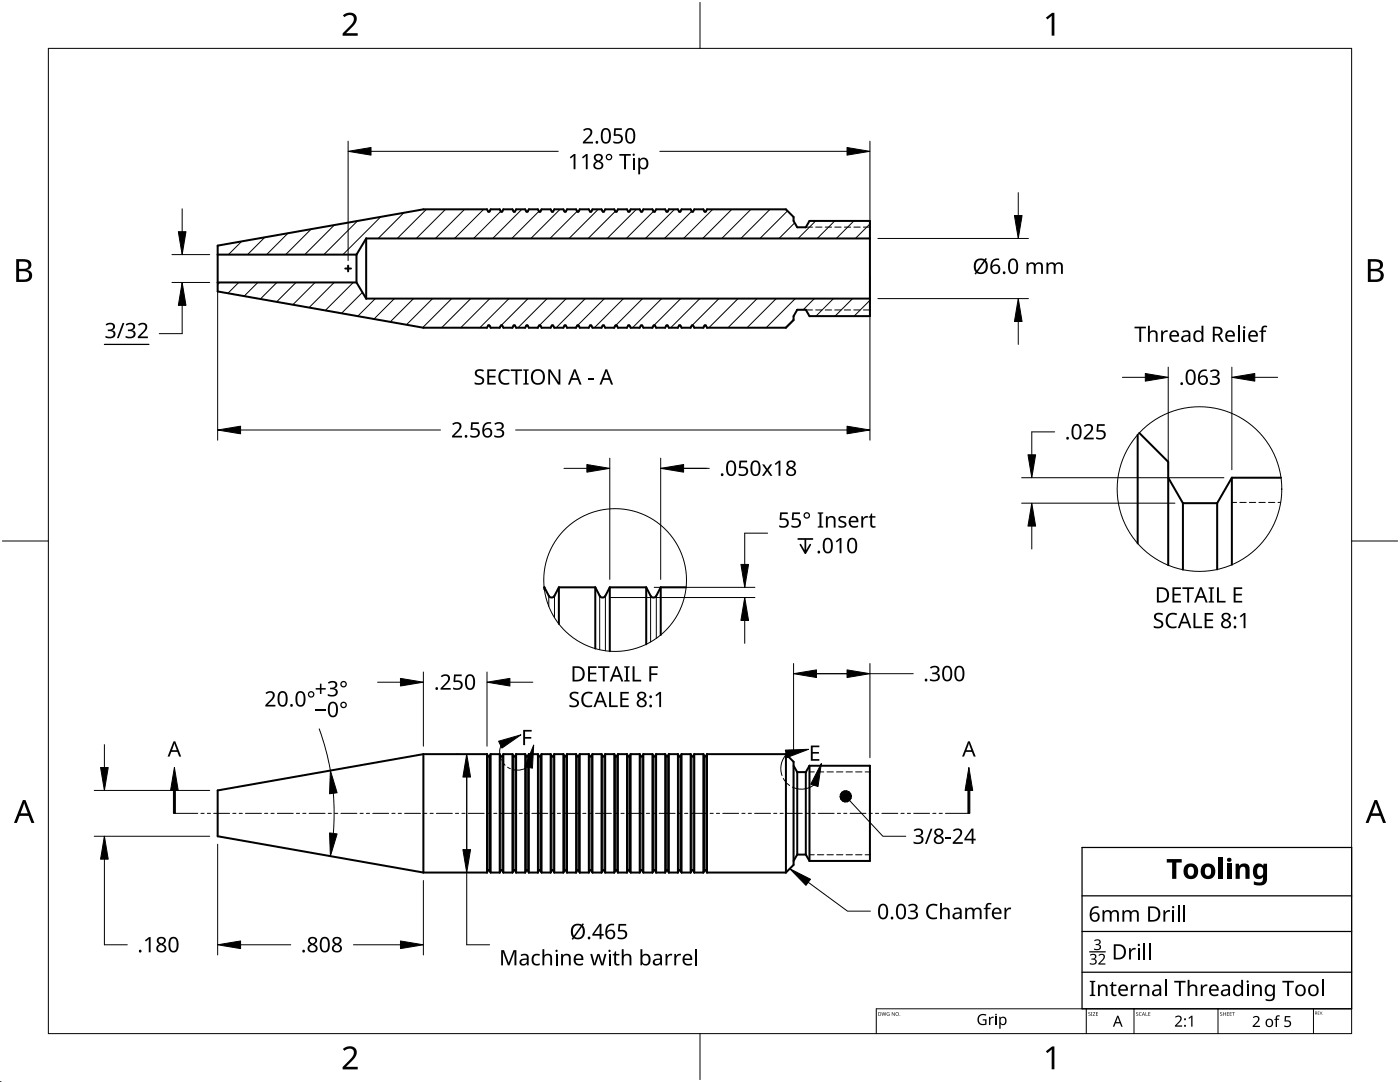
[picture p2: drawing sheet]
<svg xmlns="http://www.w3.org/2000/svg" width="279mm" height="216mm" viewBox="0 0 279 216" stroke-linecap="round" stroke-linejoin="round" font-family="sans-serif">
<g fill="none" stroke="#000" stroke-width=".4">
<path d="M43.4 56.4h27.7M43.4 50.8h27.7M71.1 56.4l2 3.2M71.1 50.8v5.6M73.1 59.6h100.5M73.1 47.6h100.5M73.1 47.6l-2 3.2M73.1 47.6v12M115.5 65l-.2-.1-.3 .5h-1.8l-.3-.5h-.2l-.3 .5h-1.8l-.2-.5h-.2l-.3 .5h-1.8l-.3-.5h-.1l-.3 .5h-1.9l-.2-.5h-.2l-.3 .5h-1.8l-.3-.5h-.1l-.3 .5h-1.8l-.3-.5h-.2l-.3 .5h-1.8l-.2-.5h-.2l-.3 .5h-12.7l-41.1-7.2v-9.2l41.1-7.2h12.7l.4 .5 .3-.5h1.8l.4 .5 .4-.5h1.8l.4 .5 .3-.5h1.8l.4 .5 .3-.5h1.9l.4 .5 .3-.5h1.8l.4 .5 .3-.5h1.8l.4 .5 .4-.5h1.8l.4 .5 .3-.5h1.8l.4 .5 .3-.5h1.9l.4 .5 .3-.5h1.8l.4 .5 .3-.5h1.8l.4 .5 .4-.5h1.8l.4 .5 .3-.5h1.8l.4 .5 .3-.5h1.9l.4 .5 .3-.5h1.8l.4 .5 .3-.5h1.8l.4 .5 .4-.5h1.8l.4 .5 .3-.5h15.8l1.5 1.5v.8l.7 1.3h1.7l.7-1.3h12.1v19h-12.1l-.7-1.3h-1.7l-.7 1.3v.8l-1.5 1.5h-15.8l-.3-.5h-.1l-.3 .5h-1.8l-.3-.5h-.2l-.3 .5h-1.8l-.2-.5h-.2l-.3 .5h-1.8l-.3-.5h-.1l-.3 .5h-1.9l-.2-.5h-.2l-.3 .5h-1.8l-.3-.5h-.1l-.3 .5h-1.8l-.3-.5h-.2l-.3 .5h-1.8l-.2-.5h-.2l-.3 .5h-1.8l-.3-.5h-.1l-.3 .5h-1.9l-.2-.5h-.2l-.3 .5h-1.8l-.2-.4M227 86.8v21.6M227.4 86.4l5.7 5.8v20.6M233.1 95.3l3 5.1"/>
<path d="M245.8 95.3v17.4M245.8 95.3h9.8M245.8 95.3l-2.9 5.1M108.6 117.2h.1M108.6 117.2v.4M108.6 117.2l.9 1.7a.64 .64 0 0 0 1.2 0l.8-1.7M111.5 117.2v7.3M111.5 117.2h7.3M118.8 117.2l.9 1.7a.64 .64 0 0 0 1.1 0l.9-1.7M118.8 117.2v12.2M121.7 117.2v12.7M121.7 117.2h7.3"/>
<path d="M129 117.2v11.4M129 117.2l.8 1.7a.64 .64 0 0 0 1.2 0l.9-1.7M131.9 117.2v9.5M131.9 117.2h5M236.1 100.4v13.3M236.1 100.4h6.8M242.9 100.4v13.2M84.5 150.5l-41.1 7.2v9.2l41.1 7.2M84.5 150.5h12.7M84.5 150.5v23.6M97.2 150.5l.4 .5 .3-.5M97.2 150.5v23.6"/>
<path d="M97.9 150.5h1.8M97.9 150.5v23.6M99.7 150.5l.4 .5 .4-.5M99.7 150.5v23.6M100.5 150.5h1.8M100.5 150.5v23.6M102.3 150.5l.4 .5 .3-.5M102.3 150.5v23.6M103 150.5h1.8M103 150.5v23.6M104.8 150.5l.4 .5 .3-.5M104.8 150.5v23.6"/>
<path d="M105.5 150.5h1.9M105.5 150.5v23.6M107.4 150.5l.4 .5 .3-.5M107.4 150.5v23.6M108.1 150.5h1.8M108.1 150.5v23.6M109.9 150.5l.4 .5 .3-.5M109.9 150.5v23.6M110.6 150.5h1.8M110.6 150.5v23.6M112.4 150.5l.4 .5 .4-.5M112.4 150.5v23.6"/>
<path d="M113.2 150.5h1.8M113.2 150.5v23.6M115 150.5l.4 .5 .3-.5M115 150.5v23.6M115.7 150.5h1.8M115.7 150.5v23.6M117.5 150.5l.4 .5 .3-.5M117.5 150.5v23.6M118.2 150.5h1.9M118.2 150.5v23.6M120.1 150.5l.4 .5 .3-.5M120.1 150.5v23.6"/>
<path d="M120.8 150.5h1.8M120.8 150.5v23.6M122.6 150.5l.4 .5 .3-.5M122.6 150.5v23.6M123.3 150.5h1.8M123.3 150.5v23.6M125.1 150.5l.4 .5 .4-.5M125.1 150.5v23.6M125.9 150.5h1.8M125.9 150.5v23.6M127.7 150.5l.4 .5 .3-.5M127.7 150.5v23.6"/>
<path d="M128.4 150.5h1.8M128.4 150.5v23.6M130.2 150.5l.4 .5 .3-.5M130.2 150.5v23.6M130.9 150.5h1.9M130.9 150.5v23.6M132.8 150.5l.4 .5 .3-.5M132.8 150.5v23.6M133.5 150.5h1.8M133.5 150.5v23.6M135.3 150.5l.4 .5 .3-.5M135.3 150.5v23.6"/>
<path d="M136 150.5h1.8M136 150.5v23.6M137.8 150.5l.4 .5 .4-.5M137.8 150.5v23.6M138.6 150.5h1.8M138.6 150.5v23.6M140.4 150.5l.4 .5 .3-.5M140.4 150.5v23.6M141.1 150.5h15.8M141.1 150.5v23.6M156.9 150.5l1.5 1.5v20.6l-1.5 1.5M156.9 150.5v23.6"/>
<path d="M158.4 152.8l.7 1.3M159.1 154.1h1.7M159.1 154.1v16.4M160.8 154.1v16.4M161.5 152.8h12.1v19h-12.1M161.5 152.8l-.7 1.3M161.5 152.8v19M84.5 174.1h12.7M97.2 174.1l.3-.5h.2l.2 .5M97.9 174.1h1.8M99.7 174.1l.3-.5h.2l.3 .5M100.5 174.1h1.8"/>
<path d="M102.3 174.1l.3-.5h.1l.3 .5M103 174.1h1.8M104.8 174.1l.3-.5h.2l.2 .5M105.5 174.1h1.9M107.4 174.1l.3-.5h.1l.3 .5M108.1 174.1h1.8M109.9 174.1l.3-.5h.2l.2 .5M110.6 174.1h1.8M112.4 174.1l.3-.5h.2l.3 .5M113.2 174.1h1.8M115.5 173.7l.2 .4M115.5 173.7l-.2-.1-.3 .5"/>
<path d="M115.7 174.1h1.8M117.5 174.1l.3-.5h.2l.2 .5M118.2 174.1h1.9M120.1 174.1l.3-.5h.1l.3 .5M120.8 174.1h1.8M122.6 174.1l.3-.5h.2l.2 .5M123.3 174.1h1.8M125.1 174.1l.3-.5h.2l.3 .5M125.9 174.1h1.8M127.7 174.1l.3-.5h.1l.3 .5M128.4 174.1h1.8M130.2 174.1l.3-.5h.2l.2 .5"/>
<path d="M130.9 174.1h1.9M132.8 174.1l.3-.5h.1l.3 .5M133.5 174.1h1.8M135.3 174.1l.3-.5h.2l.2 .5M136 174.1h1.8M137.8 174.1l.3-.5h.2l.3 .5M138.6 174.1h1.8M140.4 174.1l.3-.5h.1l.3 .5M141.1 174.1h15.8M159.1 170.5h1.7M159.1 170.5l-.7 1.3M160.8 170.5l.7 1.3"/>
</g>
<g fill="none" stroke="#000" stroke-width=".2">
<path d="M109.5 118.9v2.1M110.7 118.9v4.3M119.7 118.9v10.7M120.8 118.9v10.9M129.8 118.9v9.2M131 118.9v8.5M97.4 150.9v22.8M97.7 150.9v22.8M100 150.9v22.8M100.2 150.9v22.8M102.5 150.9v22.8M102.8 150.9v22.8"/>
<path d="M105 150.9v22.8M105.3 150.9v22.8M107.6 150.9v22.8M107.9 150.9v22.8M110.1 150.9v22.8M110.4 150.9v22.8M112.7 150.9v22.8M112.9 150.9v22.8M115.2 150.9v22.8M115.5 150.9v22.8M117.7 150.9v22.8M118 150.9v22.8"/>
<path d="M120.3 150.9v22.8M120.6 150.9v22.8M122.8 150.9v22.8M123.1 150.9v22.8M125.4 150.9v22.8M125.6 150.9v22.8M127.9 150.9v22.8M128.2 150.9v22.8M130.4 150.9v22.8M130.7 150.9v22.8M133 150.9v22.8M133.3 150.9v22.8"/>
<path d="M135.5 150.9v22.8M135.8 150.9v22.8M138.1 150.9v22.8M138.3 150.9v22.8M140.6 150.9v22.8M140.9 150.9v22.8"/>
</g>
<g fill="none" stroke="#000" stroke-width=".2">
<path d="M160.8 45.3h1.3M162.8 45.3h1.3M164.7 45.3h1.3M166.6 45.3h1.3M168.5 45.3h1.3M170.4 45.3h1.3M172.3 45.3h1.3M160.8 61.8h1.3M162.8 61.8h1.3M164.7 61.8h1.3M166.6 61.8h1.3M168.5 61.8h1.3"/>
<path d="M170.4 61.8h1.3M172.3 61.8h1.3M245.8 100.3h1M247.4 100.3h1.3M249.3 100.3h1.3M251.2 100.3h1.3M253.1 100.3h1.3M255.1 100.3h.5M161.5 154h1M163.1 154h1.3M165 154h1.3M166.9 154h1.3"/>
<path d="M168.9 154h1.2M170.8 154h1.2M172.7 154h.9M161.5 170.6h1M163.1 170.6h1.3M165 170.6h1.3M166.9 170.6h1.3M168.9 170.6h1.2M170.8 170.6h1.2M172.7 170.6h.9"/>
</g>
<g fill="none" stroke="#000" stroke-width=".2">
<path d="M43.6 49l-.2 .1M43.8 56.4l-.4 .4M47.6 56.4l-2.1 2.1M48.2 48.2l-2.6 2.6M51.5 56.4l-2.8 2.7M52.8 47.4l-3.4 3.4M55.3 56.4l-3.3 3.3M57.5 46.5l-4.3 4.3M59.1 56.4l-3.9 3.8M62.1 45.7l-5.1 5.1M62.9 56.4l-4.5 4.4M66.7 56.4l-5 5"/>
<path d="M66.7 44.9l-5.9 5.9M70.5 56.4l-5.6 5.5M71.3 44.1l-6.7 6.7M72.3 58.3l-4.1 4.2M74.9 59.6l-3.5 3.5M76 43.3l-7.6 7.5M78.7 59.6l-4.1 4.1M80.6 42.5l-5.1 5.1M82.5 59.6l-4.6 4.6M85.1 41.8l-5.8 5.8M86.3 59.6l-5.2 5.2M88.9 41.8l-5.8 5.8"/>
<path d="M90.1 59.6l-5.7 5.8M92.7 41.8l-5.8 5.8M94 59.6l-5.9 5.8M96.5 41.8l-5.8 5.8M97.8 59.6l-5.9 5.8M99.9 42.2l-5.4 5.4M101.6 59.6l-5.8 5.8M104.1 41.8l-5.8 5.8M105.4 59.6l-5.3 5.3M107.6 42.2l-5.5 5.4M109.2 59.6l-5.8 5.8M111.8 41.8l-5.8 5.8"/>
<path d="M113 59.6l-5.3 5.3M115.2 42.2l-5.4 5.4M116.8 59.6l-5.8 5.8M119.4 41.8l-5.8 5.8M120.6 59.6l-5.3 5.3M122.8 42.2l-5.4 5.4M124.4 59.6l-5.8 5.8M127 41.8l-5.8 5.8M128.2 59.6l-5.3 5.3M130.4 42.2l-5.4 5.4M132 59.6l-5.8 5.8M134.6 41.8l-5.8 5.8"/>
<path d="M135.9 59.6l-5.4 5.3M138 42.2l-5.4 5.4M139.7 59.6l-5.8 5.8M142.2 41.8l-5.8 5.8M143.5 59.6l-5.3 5.3M146 41.8l-5.8 5.8M147.3 59.6l-5.8 5.8M149.9 41.8l-5.9 5.8M151.1 59.6l-5.8 5.8M153.7 41.8l-5.8 5.8M154.9 59.6l-5.8 5.8M157.2 42.1l-5.5 5.5"/>
<path d="M158.6 44.5l-3.1 3.1M158.7 59.6l-5.8 5.8M162.5 59.6l-2.2 2.2M162.8 44.1l-3.5 3.5M166.3 59.6l-3.5 3.5M166.6 44.1l-3.5 3.5M170.1 59.6l-3.5 3.5M170.4 44.1l-3.5 3.5M173.6 44.7l-2.9 2.9M173.6 59.9l-3.1 3.2M99.9 65.1l-.3 .3M107.5 65.1l-.3 .3"/>
<path d="M115.2 65l-.4 .4M122.8 65l-.4 .4M130.4 65l-.4 .4M138 65l-.3 .4M158.4 63.7l-1.7 1.7"/>
</g>
<g fill="none" stroke="#000" stroke-width=".2">
<circle cx="239.4" cy="97.6" r="16.4"/>
<circle cx="122.8" cy="115.7" r="14.2"/>
</g>
<path d="M9.7 9.7h260v196.5h-260z" fill="none" stroke="#000" stroke-width=".2"/>
<path d="M139.7 .5v9.2M.5 108h9.2M269.7 108h9.2M139.7 206.2v9.2" fill="none" stroke="#000" stroke-width=".2"/>
<g fill="#000">
<path d="M68.4 3.1a1.64 1.64 0 0 1 2.8 .4 2.52 2.52 0 0 1-1.2 2.2l-.9 .9h2.3v.5h-3v-.4l1.2-1.2a1.95 1.95 0 0 0 .9-2.2 1.23 1.23 0 0 0-1.8 .1zM208.7 3.5l1.3-.9h.4v4.5h-.5v-4l-.9 .8zM68.4 209.3a1.64 1.64 0 0 1 2.8 .4 2.52 2.52 0 0 1-1.2 2.2l-.9 1h2.3v.5h-3v-.5l1.2-1.2a1.95 1.95 0 0 0 .9-2.1 1.23 1.23 0 0 0-1.8 .1zM208.7 209.8l1.3-1h.4v4.6h-.5v-4l-.9 .7z"/>
<path d="M3.2 51.7h1.3a1.28 1.28 0 0 1 1.7 1.3 1.04 1.04 0 0 1-.8 .9 1.23 1.23 0 0 1 1 1.5 1.23 1.23 0 0 1-1.6 .9h-1.6zM3.8 54.1v1.7h.9a.86 .86 0 0 0 1.1-.9 .86 .86 0 0 0-1.1-.8zM3.8 52.2v1.4h.8a.78 .78 0 0 0 1.1-.7 .78 .78 0 0 0-1.1-.7z"/>
<path d="M273 51.7h1.3a1.28 1.28 0 0 1 1.7 1.3 1.04 1.04 0 0 1-.9 .9 1.23 1.23 0 0 1 1 1.5 1.23 1.23 0 0 1-1.5 .9h-1.6zM273.6 54.1v1.7h.9a.86 .86 0 0 0 1.1-.9 .86 .86 0 0 0-1.2-.8zM273.6 52.2v1.4h.8a.78 .78 0 0 0 1-.7 .78 .78 0 0 0-1.1-.7z"/>
<path d="M4.6 159.6h.5l1.8 4.6h-.6l-.6-1.4h-1.8l-.5 1.4h-.6zM4.8 160.2l-.7 2.1h1.4z"/>
<path d="M274.3 159.6h.5l1.8 4.6h-.6l-.5-1.4h-1.8l-.6 1.4h-.6zM274.6 160.2l-.7 2.1h1.4z"/>
</g>
<path d="M216.8 201.3v4.9M226.3 201.3v4.9M243.1 201.3v4.9M262.1 201.3v4.9M269.7 201.3h-94.8v4.9" fill="none" stroke="#000" stroke-width=".2"/>
<g fill="#000">
<path d="M175.9 202l.3 .6 .2-.6 .2 .6 .3-.6-.2 .7-.3-.6-.3 .6zM177 202.1l.5-.1-.4 .1-.1 .2 .3 .3h.2v-.2l-.2-.1h.2v.4l-.5-.1zM178 202l.5 .6 .1-.6v.7l-.5-.6-.1 .6zM195.4 202.6l.3-.2 .7-.1 .5 .1-.1 .3a.9 .9 0 0 0-1.4 .7 .9 .9 0 0 0 1.2 .9v-.7h-.5v-.2h.8v1a1.19 1.19 0 0 1-1.6-.2 1.19 1.19 0 0 1 .1-1.6zM197.4 202.9h.2v.3l.3-.3h.4v.2h-.4l-.2 .3-.1 1.1h-.2zM198.6 202.9h.3v1.6h-.3zM217.2 202h.3l.1 .1a.18 .18 0 0 0-.2 0 .18 .18 0 0 0-.1 .2 .18 .18 0 0 0 .3 0 .23 .23 0 0 1-.1 .4 .23 .23 0 0 1-.3-.1 .18 .18 0 0 0 .3 .1 .18 .18 0 0 0 0-.3l-.3-.2zM217.7 202h.3v.7h-.3zM218.1 202h.5l-.4 .6 .4 .1h-.5l.4-.7zM218.7 202h.4h-.3v.3h.3l-.3 .1v.2l.3 .1h-.4zM226.8 202h.2l.1 .1a.18 .18 0 0 0-.2 0 .18 .18 0 0 0 0 .2 .18 .18 0 0 0 .2 0 .23 .23 0 0 1 0 .4 .23 .23 0 0 1-.4-.1 .18 .18 0 0 0 .3 .1 .18 .18 0 0 0 0-.3l-.2-.2zM227.4 202.1l.2-.1 .2 .1a.29 .29 0 0 0-.4 .2 .29 .29 0 0 0 .4 .3l-.1 .1-.3-.1z"/>
<path d="M228.6 202l.1 .6 .3 .1h-.4zM229.2 202h.4h-.3v.3h.2l-.2 .1v.2l.3 .1h-.4zM234.5 202.9a.76 .76 0 0 1 1.2 0 .76 .76 0 0 1-.3 1.1l-.6 .6h1.1v.3h-1.4v-.3l.8-.8a.52 .52 0 0 0 .2-.8 .52 .52 0 0 0-.9 .1zM237.2 203.1l.6-.4h.2v2.2h-.3v-1.9l-.4 .3zM243.5 202h.3l.1 .1a.18 .18 0 0 0-.3 0 .18 .18 0 0 0 0 .2 .18 .18 0 0 0 .3 0 .23 .23 0 0 1-.1 .4 .23 .23 0 0 1-.3-.1 .18 .18 0 0 0 .2 .1 .18 .18 0 0 0 .1-.3l-.3-.2zM244.1 202l.1 .3h.4v-.3v.7v-.3h-.4l-.1 .3zM244.8 202h.5h-.4v.3h.3l-.3 .1v.2l.4 .1h-.5zM245.4 202h.4h-.3v.3h.3l-.3 .1v.2l.3 .1h-.4zM245.9 202h.5h-.2v.7l-.1-.7zM250 203a.76 .76 0 0 1 1.2-.1 .76 .76 0 0 1-.3 1.2l-.6 .6h1.1v.2h-1.4v-.2l.8-.8a.52 .52 0 0 0 .2-.8 .52 .52 0 0 0-.8 0zM254.7 202.7l.3-.1h.4v.3l-.4-.1-.1 .2v.3h.4v.2h-.4v1.4h-.3v-1.4h-.3l.3-.2zM256.4 202.7h1.1v.3h-.8l-.1 .6a.75 .75 0 0 1 1.1 .7 .75 .75 0 0 1-1.2 .6l-.2-.1v-.2l.3 .1a.51 .51 0 0 0 .8-.3 .51 .51 0 0 0-.7-.6h-.4z"/>
<path d="M263 201.8h.3l-.2 .1v.2h.2l-.2 .1v.2l.2 .1h-.3zM263.4 201.8l.2 .6 .3-.6-.2 .7z"/>
<path d="M175.3 202l.5 .1 .1 .3-.2 .2-.4 .1zM175.4 202v.6h.2l.1-.4z"/>
<path d="M178.7 202.3a.36 .36 0 0 1 .7 0 .36 .36 0 0 1-.7 0zM178.8 202.3a.3 .3 0 0 0 .6 0 .3 .3 0 0 0-.6 0z"/>
<path d="M199.4 202.9h.2l.1 .2a.72 .72 0 0 1 .9-.1 .72 .72 0 0 1 .3 .9 .68 .68 0 0 1-.5 .6 .68 .68 0 0 1-.7-.2v1h-.3zM199.8 203.2l-.1 .5a.51 .51 0 0 0 .5 .6 .51 .51 0 0 0 .4-.7 .46 .46 0 0 0-.3-.5 .46 .46 0 0 0-.5 .1z"/>
<path d="M223 202.7h.2l.9 2.2h-.3l-.3-.7h-.9l-.2 .7h-.3zM223.1 203l-.4 .9h.7z"/>
<path d="M228.2 202l.3 .7-.2-.2h-.2l-.2 .2zM228.2 202.1l-.1 .3h.2z"/>
<path d="M252.8 203.5a.81 .81 0 0 1 1.2 .1 .81 .81 0 0 1-.2 1.1 .81 .81 0 0 1-1.2-.2v-.6zM253 203.6a.6 .6 0 0 0-.2 .8 .6 .6 0 0 0 .9 .2l.1-.2a.56 .56 0 0 0-.1-.7 .56 .56 0 0 0-.7-.1z"/>
<path d="M262.5 201.8h.1a.17 .17 0 0 1 .2 .2 .17 .17 0 0 1-.1 .2l.2 .3-.2-.3-.2 .3zM262.5 201.9v.2h.2l.1-.1z"/>
<circle cx="179.6" cy="202.6" r=".07"/>
<circle cx="198.8" cy="202.4" r=".17"/>
<circle cx="236.5" cy="204.7" r=".2"/>
<circle cx="236.5" cy="203.4" r=".2"/>
<circle cx="264" cy="202.4" r=".05"/>
</g>
<g fill="#000">
<path d="M232.9 171.4h2.9v.7h-1v3.3h-.9v-3.3h-1zM243.2 171.2h.8v4.2h-.8zM244.9 172.3h.8v3.1h-.8zM246.6 172.3h.6l.1 .4a1.15 1.15 0 0 1 1.3-.3 1.15 1.15 0 0 1 .8 1v2h-.8v-1.8a.58 .58 0 0 0-.7-.7 .58 .58 0 0 0-.5 .8v1.7h-.8zM217.5 195.7h1.1v.2l-.4 .1v2.4l.4 .1v.2h-1.1v-.2l.3-.1v-2.4l-.3-.1zM217.5 190.5a.71 .71 0 0 1 .8-.2 .71 .71 0 0 1 .5 .7l-.4 .4a.6 .6 0 0 1 .5 .7 .6 .6 0 0 1-.8 .4l-.6-.1v-.3l.4 .2a.44 .44 0 0 0 .7-.3 .44 .44 0 0 0-.6-.5h-.2v-.2a.45 .45 0 0 0 .6-.1 .45 .45 0 0 0 0-.6l-.8 .1zM218.4 187.6a.71 .71 0 0 1 .8-.2 .71 .71 0 0 1 .4 .7l-.4 .4a.6 .6 0 0 1 .5 .7 .6 .6 0 0 1-.8 .4l-.6-.1v-.3l.5 .2a.44 .44 0 0 0 .7-.3 .44 .44 0 0 0-.6-.5h-.2v-.2a.45 .45 0 0 0 .6-.1 .45 .45 0 0 0-.1-.6l-.7 .1zM219.2 190.6a.73 .73 0 0 1 1.2-.1 .73 .73 0 0 1-.3 1.2l-.6 .5h1.1v.3h-1.4v-.2l.8-.8a.5 .5 0 0 0 .2-.8 .5 .5 0 0 0-.8 0zM219.1 196.5h.3l.1 .3a.87 .87 0 0 1 .9-.3 .87 .87 0 0 1 .6 .8v1.4h-.3v-1.4a.61 .61 0 0 0-.8-.6 .61 .61 0 0 0-.4 .9v1.1h-.4zM221.9 195.9h.3v.6h.6v.3h-.6v1.3l.2 .4 .4-.1v.3a.69 .69 0 0 1-1-.6v-1.3h-.3v-.2l.3-.2zM220 181.6h.3l.1 .3a.86 .86 0 0 1 1.4 .1 .81 .81 0 0 1 .9-.4 .81 .81 0 0 1 .6 .8v1.5h-.4v-1.5a.56 .56 0 0 0-.6-.5 .56 .56 0 0 0-.5 .7v1.3h-.3v-1.5a.57 .57 0 0 0-.7-.5 .57 .57 0 0 0-.4 .8v1.2h-.4zM225.3 189.2h.3l.1 .4 .4-.4h.6l-.1 .3h-.4a.73 .73 0 0 0-.5 .7v1.3h-.4z"/>
<path d="M225.7 196.5h.3v.4l.4-.4h.6v.3h-.5a.73 .73 0 0 0-.4 .7v1.2h-.4zM224 181.6h.3l.1 .3a.86 .86 0 0 1 1.4 .1 .81 .81 0 0 1 .9-.4 .81 .81 0 0 1 .6 .8v1.5h-.4v-1.5a.56 .56 0 0 0-.7-.5 .56 .56 0 0 0-.4 .7v1.3h-.3v-1.5a.57 .57 0 0 0-.8-.5 .57 .57 0 0 0-.3 .8v1.2h-.4zM227.4 196.5h.3l.1 .3a.87 .87 0 0 1 .9-.3 .87 .87 0 0 1 .7 .8v1.4h-.4v-1.4a.61 .61 0 0 0-.8-.6 .61 .61 0 0 0-.4 .9v1.1h-.4zM232.2 181.6h.3l.1 .4 .4-.4h.5v.4l-.4-.1a.73 .73 0 0 0-.5 .8v1.2h-.4zM234.3 195.7h2.3v.4h-.9v2.6h-.4v-2.6h-1zM237 195.5h.4v1.3a.87 .87 0 0 1 .9-.3 .87 .87 0 0 1 .6 .8v1.4h-.3v-1.4a.61 .61 0 0 0-.8-.5 .61 .61 0 0 0-.4 .8v1.1h-.4zM239.6 196.5h.4v.4l.4-.4h.6l-.1 .3h-.4a.73 .73 0 0 0-.5 .7v1.2h-.4zM249.9 196.5h.3l.1 .3a.87 .87 0 0 1 .9-.3 .87 .87 0 0 1 .6 .8v1.4h-.3v-1.4a.61 .61 0 0 0-.8-.6 .61 .61 0 0 0-.4 .9v1.1h-.4zM255.9 195.7h2.3v.4h-.9v2.6h-.4v-2.6h-1z"/>
<path d="M236.6 172.7a1.53 1.53 0 0 1 2.1 .1 1.53 1.53 0 0 1 0 2.1 1.53 1.53 0 0 1-2.1 .1 1.89 1.89 0 0 1 0-2.3zM237.3 173.1a1.15 1.15 0 0 0 .2 1.6 .76 .76 0 0 0 .8-1.1 .62 .62 0 0 0-.3-.6 .62 .62 0 0 0-.7 .1z"/>
<path d="M240 172.7a1.53 1.53 0 0 1 2.1 .1 1.53 1.53 0 0 1 0 2.1 1.53 1.53 0 0 1-2.1 .1 1.89 1.89 0 0 1 0-2.3zM240.7 173.1a1.15 1.15 0 0 0 .2 1.6 .76 .76 0 0 0 .8-1.1 .62 .62 0 0 0-.3-.6 .62 .62 0 0 0-.7 .1z"/>
<path d="M250.5 172.5a1.12 1.12 0 0 1 1.6 .2l.1-.4h.7v3.1a1.37 1.37 0 0 1-1.9 1.3l-.8-.2v-.6a1.42 1.42 0 0 0 1.7-.1l.2-.8a1.11 1.11 0 0 1-1.3 .3 1.11 1.11 0 0 1-.7-1.1v-1zM251.1 173.1a1.18 1.18 0 0 0 .2 1.7 .74 .74 0 0 0 .8-.4 .74 .74 0 0 0 0-.8 .6 .6 0 0 0-.3-.6 .6 .6 0 0 0-.7 .1z"/>
<path d="M217.9 181.2l.5-.3 .5-.1 .3 .1v.3a1.03 1.03 0 0 0-1.3 1.2 .96 .96 0 0 1 1.5 0 .96 .96 0 0 1-.5 1.5 1.14 1.14 0 0 1-1.2-.3 1.14 1.14 0 0 1-.2-1.2l.1-.7zM217.8 183a.66 .66 0 0 0 1.3 0 .66 .66 0 0 0-1.3 0z"/>
<path d="M223.4 196.8a.98 .98 0 0 1 1.2-.3 .98 .98 0 0 1 .5 1.2h-1.6a.87 .87 0 0 0 .6 .8 .87 .87 0 0 0 .9-.2v.3a1.24 1.24 0 0 1-1.6-.2 1.24 1.24 0 0 1 0-1.6zM223.7 196.9l-.1 .5h1.1a.57 .57 0 0 0-.3-.6 .57 .57 0 0 0-.7 .1z"/>
<path d="M222.3 188.4h.9a1.52 1.52 0 0 1 1.5 1.6 1.52 1.52 0 0 1-1.6 1.5h-.8zM222.7 188.7v2.4h.4a1.19 1.19 0 0 0 1.2-1.1 1.19 1.19 0 0 0-1.1-1.3z"/>
<path d="M230.2 196.6a.93 .93 0 0 1 .9-.2 .93 .93 0 0 1 .6 .8v1.5h-.2l-.1-.3a.74 .74 0 0 1-1.2 .3 .74 .74 0 0 1 .1-1.2l1.1-.1a.53 .53 0 0 0-.2-.6 .53 .53 0 0 0-.6 0l-.3 .1zM230.4 197.8l-.1 .1a.54 .54 0 0 0 .6 .6 .54 .54 0 0 0 .5-.7v-.2z"/>
<path d="M229.1 180.9h1a1.52 1.52 0 0 1 1.5 1.5 1.52 1.52 0 0 1-1.6 1.5h-.9zM229.5 181.2v2.4h.4a1.19 1.19 0 0 0 1.3-1.2 1.19 1.19 0 0 0-1.2-1.2z"/>
<path d="M241.5 196.8a.98 .98 0 0 1 1.3-.3 .98 .98 0 0 1 .4 1.2h-1.5a.87 .87 0 0 0 .5 .8 .87 .87 0 0 0 .9-.2v.3a1.24 1.24 0 0 1-1.6-.2 1.24 1.24 0 0 1 0-1.6zM241.9 196.9l-.2 .5h1.1a.57 .57 0 0 0-.3-.6 .57 .57 0 0 0-.6 .1z"/>
<path d="M243.9 196.6a.93 .93 0 0 1 1-.2 .93 .93 0 0 1 .6 .8v1.5h-.3l-.1-.3a.74 .74 0 0 1-1.1 .3 .74 .74 0 0 1 .1-1.2l1-.1a.53 .53 0 0 0-.2-.6 .53 .53 0 0 0-.6 0l-.3 .1zM244.1 197.8v.1a.54 .54 0 0 0 .5 .6 .54 .54 0 0 0 .5-.7v-.2z"/>
<path d="M246.4 196.6a.95 .95 0 0 1 1.3 .2v-1.3h.4v3.2h-.3l-.1-.3a.95 .95 0 0 1-1.1 .3 .95 .95 0 0 1-.5-1.1v-.5zM246.7 196.9a.91 .91 0 0 0-.3 .9 .91 .91 0 0 0 .8 .7 .99 .99 0 0 0 0-1.7z"/>
<path d="M252.8 196.6a.94 .94 0 0 1 1.3 .2v-.3h.3v2.3a1.14 1.14 0 0 1-1.8 .8v-.3a.91 .91 0 0 0 1.4-.3l.1-.6a1 1 0 0 1-1.3 .2 1 1 0 0 1-.4-1.2zM253 196.9a.92 .92 0 0 0-.2 .9 .92 .92 0 0 0 .8 .7 .98 .98 0 0 0 0-1.7z"/>
<path d="M258.8 196.7a1.13 1.13 0 0 1 1.6 .1 1.13 1.13 0 0 1-.2 1.7 1.13 1.13 0 0 1-1.6-.3 1.53 1.53 0 0 1 .2-1.5zM259.1 196.9a.89 .89 0 0 0-.2 1 .89 .89 0 0 0 .9 .5 .86 .86 0 0 0 .4-1.1 .86 .86 0 0 0-1.1-.4z"/>
<path d="M261.3 196.7a1.13 1.13 0 0 1 1.7 .1 1.13 1.13 0 0 1-.2 1.7 1.13 1.13 0 0 1-1.6-.3 1.53 1.53 0 0 1 .1-1.5zM261.7 196.9a.89 .89 0 0 0-.2 1 .89 .89 0 0 0 .9 .5 .86 .86 0 0 0 .4-1.1 .86 .86 0 0 0-1.1-.4z"/>
<circle cx="245.3" cy="171.6" r=".44"/>
<circle cx="227.3" cy="188.6" r=".23"/>
<circle cx="234.1" cy="181" r=".23"/>
<circle cx="249" cy="195.9" r=".23"/>
</g>
<path d="M227.3 189.2v2.3M228.4 188.2v3.3M229.5 188.2v3.3M232.6 195.5v3.2M234.1 181.6v2.3M235.2 180.7v3.2M236.3 180.7v3.2M249 196.5v2.2M263.9 195.5v3.2" fill="none" stroke="#000" stroke-width=".37"/>
<path d="M215.9 169.1h53.8v32.2h-53.8zM215.9 178.8h53.8M215.9 185.9h53.8M215.9 194h53.8M217.5 189.9h3.1" fill="none" stroke="#000" stroke-width=".25"/>
<g fill="none" stroke="#000" stroke-width=".2">
<path d="M34.8 162.3h4.7M40.1 162.3h.6M41.4 162.3h.6M42.6 162.3h3.2M46.5 162.3h.6M47.7 162.3h.7M49 162.3h3.2M52.8 162.3h.6M54.1 162.3h.6M55.3 162.3h3.2M59.2 162.3h.6M60.4 162.3h.7"/>
<path d="M61.7 162.3h3.2M65.5 162.3h.6M66.8 162.3h.6M68 162.3h3.2M71.9 162.3h.6M73.1 162.3h.7M74.4 162.3h3.2M78.2 162.3h.6M79.5 162.3h.6M80.7 162.3h3.2M84.6 162.3h.6M85.8 162.3h.7"/>
<path d="M87.1 162.3h3.2M90.9 162.3h.6M92.2 162.3h.6M93.4 162.3h3.2M97.3 162.3h.6M98.5 162.3h.7M99.8 162.3h3.2M103.6 162.3h.6M104.9 162.3h.6M106.1 162.3h3.2M110 162.3h.6M111.2 162.3h.7"/>
<path d="M112.5 162.3h3.2M116.3 162.3h.6M117.6 162.3h.6M118.8 162.3h3.2M122.7 162.3h.6M123.9 162.3h.7M125.2 162.3h3.2M129 162.3h.6M130.3 162.3h.6M131.5 162.3h3.2M135.4 162.3h.6M136.6 162.3h.7"/>
<path d="M137.9 162.3h3.2M141.7 162.3h.6M143 162.3h.6M144.2 162.3h3.2M148.1 162.3h.6M149.3 162.3h.7M150.6 162.3h3.2M154.4 162.3h.6M155.7 162.3h.6M156.9 162.3h3.2M160.8 162.3h.6M162 162.3h.7"/>
<path d="M163.3 162.3h3.2M167.1 162.3h.6M168.4 162.3h.6M169.6 162.3h3.2M173.5 162.3h.6M174.7 162.3h.7M176 162.3h3.2M179.8 162.3h.6M181.1 162.3h.6M182.3 162.3h3.2M186.2 162.3h.6M187.4 162.3h.7"/>
<path d="M188.7 162.3h4.7"/>
</g>
<path d="M34.8 153.1l.8 4.6h-1.6zM34.6 157.7h.4v4.6h-.4zM193.4 153.1l.7 4.6h-1.5zM193.2 157.7h.4v4.6h-.4z" fill="#000" stroke="#000" stroke-width=".2"/>
<g fill="#000">
<path d="M34.6 147.9h.4l1.2 3.1h-.4l-.4-1h-1.2l-.4 1h-.4zM34.8 148.3l-.5 1.4h1z"/>
<path d="M193.2 147.9h.3l1.2 3.1h-.4l-.3-1h-1.2l-.4 1h-.4zM193.4 148.3l-.5 1.4h.9z"/>
</g>
<g fill="#000">
<path d="M113.7 31.4l.8-.7h.3v3.1h-.3v-2.7l-.6 .5zM116.1 31.4l.9-.7h.3v3.1h-.4v-2.7l-.6 .5zM116.4 25.9a1.01 1.01 0 0 1 1.1-.4 1.01 1.01 0 0 1 .7 1.1l-.3 .5-1.1 1.2h1.5v.3h-2v-.3l1.1-1.1a.72 .72 0 0 0 .4-.7 .72 .72 0 0 0-.4-.6l-.8 .3zM122.6 25.6h1.5v.3h-1.2l-.1 .9a1.02 1.02 0 0 1 1.5 .8 1.02 1.02 0 0 1-1.4 1.1l-.5-.2v-.3a.88 .88 0 0 0 1 .2 .88 .88 0 0 0 .5-.8 .85 .85 0 0 0-1.2-.5l-.2-.1zM123.6 30.7h2.3v.4h-1v2.7h-.4v-2.7h-.9zM204.9 52.4h.3v.3a.86 .86 0 0 1 1.4 0 .81 .81 0 0 1 1-.3 .81 .81 0 0 1 .5 .8v1.5h-.3v-1.5a.56 .56 0 0 0-.7-.6 .56 .56 0 0 0-.4 .8v1.3h-.4v-1.5a.57 .57 0 0 0-.7-.5 .57 .57 0 0 0-.4 .8v1.2h-.3zM208.8 52.4h.3l.1 .3a.86 .86 0 0 1 1.4 0 .81 .81 0 0 1 .9-.3 .81 .81 0 0 1 .6 .8v1.5h-.4v-1.5a.56 .56 0 0 0-.6-.6 .56 .56 0 0 0-.4 .8v1.3h-.4v-1.5a.57 .57 0 0 0-.7-.5 .57 .57 0 0 0-.4 .8v1.2h-.4zM21.1 64.7a1.06 1.06 0 0 1 1.1-.3 1.06 1.06 0 0 1 .7 .9l-.2 .4-.4 .2a.82 .82 0 0 1 .8 .9 .82 .82 0 0 1-1 .7l-1-.1v-.4a1.08 1.08 0 0 0 1.5-.3 .62 .62 0 0 0-.8-.6h-.3v-.3a.7 .7 0 0 0 .8-.1 .7 .7 0 0 0 .2-.7 .89 .89 0 0 0-1.2 0zM24.5 64.4h.3l-1.1 3.1h-.4zM25.1 64.7a1.06 1.06 0 0 1 1.1-.3 1.06 1.06 0 0 1 .8 .9l-.3 .4-.4 .2a.82 .82 0 0 1 .8 .9 .82 .82 0 0 1-.9 .7l-1.1-.1v-.4a1.08 1.08 0 0 0 1.6-.3 .62 .62 0 0 0-.9-.6h-.3v-.3a.7 .7 0 0 0 .8-.1 .7 .7 0 0 0 .2-.7 .89 .89 0 0 0-1.2 0zM27.5 64.8a1.01 1.01 0 0 1 1.2-.4 1.01 1.01 0 0 1 .7 1l-.3 .6-1.1 1.1h1.5v.4h-2v-.3l1.1-1.1a.72 .72 0 0 0 .4-.7 .72 .72 0 0 0-.4-.7l-.9 .3zM94.9 74a1.44 1.44 0 0 1 1.7-.2l-.2 .4-.1-.1a.65 .65 0 0 0-.8-.1 .65 .65 0 0 0-.3 .6l.5 .4a.93 .93 0 0 1 .9 1.1 .93 .93 0 0 1-1.3 .7l-.6-.2v-.3a1.08 1.08 0 0 0 1.5-.2 1.08 1.08 0 0 0-1-.9 .8 .8 0 0 1-.3-1.2z"/>
<path d="M97.2 73.7h1.7v.3h-1.3v1h1.3v.3h-1.3v1.1h1.3v.3h-1.7zM99.8 74.1a1.7 1.7 0 0 1 2-.3l-.2 .4a1.19 1.19 0 0 0-1.5 .1 1.19 1.19 0 0 0-.2 1.4 1.15 1.15 0 0 0 1.7 .6v.4a1.56 1.56 0 0 1-1.8-.4 1.56 1.56 0 0 1-.2-1.9zM101.9 73.7h2.3v.3h-.9v2.7h-.4v-2.7h-1zM104.4 73.7h1.1v.2l-.3 .1v2.4l.3 .1v.2h-1.1v-.2l.4-.1v-2.4l-.4-.1zM109.4 73.7h.5l1.6 2.5v-2.5h.3v3h-.4l-1.6-2.5v2.5h-.4zM117.3 75.4h1.1v.4h-1.1zM226.4 65.2h2.3v.3h-1v2.7h-.3v-2.7h-1zM229.1 65h.4v1.3a.87 .87 0 0 1 .9-.4 .87 .87 0 0 1 .6 .8v1.5h-.3v-1.4a.61 .61 0 0 0-.8-.6 .61 .61 0 0 0-.4 .8v1.2h-.4zM231.7 65.9h.3l.1 .5 .4-.4 .6-.1-.1 .4h-.4a.73 .73 0 0 0-.5 .7v1.2h-.4zM241.5 74a1.06 1.06 0 0 1 1.1-.3 1.06 1.06 0 0 1 .8 .9l-.2 .3-.5 .3a.82 .82 0 0 1 .8 .9 .82 .82 0 0 1-.9 .7l-1.1-.1v-.4a1.08 1.08 0 0 0 1.6-.2 .62 .62 0 0 0-.9-.7h-.3v-.3a.7 .7 0 0 0 .8-.1 .7 .7 0 0 0 .2-.7 .89 .89 0 0 0-1.2 0zM251.9 65.2l.8-.2h.2l-.1 .3a.48 .48 0 0 0-.6 .1 .48 .48 0 0 0-.1 .5h.6v.3h-.6v2h-.4v-2h-.4v-.1l.4-.2zM90.2 84.6a1.01 1.01 0 0 1 1.2-.4 1.01 1.01 0 0 1 .7 1l-.3 .6-1.1 1.2h1.5v.3h-2v-.3l1.1-1.1a.72 .72 0 0 0 .4-.7 .72 .72 0 0 0-.4-.7l-.9 .3z"/>
<path d="M94 84.3h1.6v.3h-1.2l-.1 .9a1.02 1.02 0 0 1 1.5 .8 1.02 1.02 0 0 1-1.4 1l-.6-.1v-.4a.88 .88 0 0 0 1 .2 .88 .88 0 0 0 .6-.8 .85 .85 0 0 0-1.3-.4l-.2-.1zM98.6 84.5a1.06 1.06 0 0 1 1.2-.3 1.06 1.06 0 0 1 .7 .9l-.2 .4-.4 .2a.82 .82 0 0 1 .7 .9 .82 .82 0 0 1-.9 .7l-1.1-.1v-.4a1.08 1.08 0 0 0 1.6-.2 .62 .62 0 0 0-.8-.7h-.3v-.3a.7 .7 0 0 0 .8-.1 .7 .7 0 0 0 .2-.7 .89 .89 0 0 0-1.3 0zM147.6 91.9h1.5v.4h-1.2l-.1 .8a1.02 1.02 0 0 1 1.5 .9 1.02 1.02 0 0 1-1.4 1l-.5-.2v-.3a.88 .88 0 0 0 1 .2 .88 .88 0 0 0 .5-.8 .85 .85 0 0 0-1.2-.4l-.2-.2zM152.1 92.7h.4l.6 .8 .6-.8h.4l-.8 1.1 .9 1.1h-.5l-.6-.9-.6 .9h-.4l.8-1.1zM154.6 92.6l.8-.7h.3v3h-.3v-2.6l-.6 .5zM216.3 85a1.01 1.01 0 0 1 1.2-.4 1.01 1.01 0 0 1 .6 1l-.2 .6-1.2 1.1h1.6v.4h-2v-.3l1.1-1.2a.72 .72 0 0 0 .4-.6 .72 .72 0 0 0-.5-.7l-.8 .3zM218.9 84.6h1.6v.4h-1.2l-.1 .9a1.02 1.02 0 0 1 1.5 .8 1.02 1.02 0 0 1-1.4 1l-.5-.1v-.4a.88 .88 0 0 0 .9 .2 .88 .88 0 0 0 .6-.8 .85 .85 0 0 0-1.3-.4l-.2-.1zM155.7 102.2h1.5v.4h-1.2l-.1 .9a1.02 1.02 0 0 1 1.5 .8 1.02 1.02 0 0 1-1.3 1l-.6-.1v-.4a.88 .88 0 0 0 1 .2 .88 .88 0 0 0 .5-.8 .85 .85 0 0 0-1.2-.4l-.2-.1zM158.1 102.2h1.5v.4h-1.2v.9a1.02 1.02 0 0 1 1.5 .8 1.02 1.02 0 0 1-1.4 1l-.6-.1v-.4a.88 .88 0 0 0 1 .2 .88 .88 0 0 0 .6-.8 .85 .85 0 0 0-1.3-.4l-.2-.1zM159.2 107.4h2.9a.17 .17 0 0 1 .2 .1 .17 .17 0 0 1-.2 .2h-1.2v2.1l.7-1.2 .2-.1 .1 .2-1.2 1.9-1.1-1.9 .1-.2 .2 .1 .7 1.2v-2.1h-1.4zM163.2 102.2h1.1v.3h-.4v2.5l.4 .1v.2h-1.1v-.2l.4-.1v-2.5h-.4zM164.8 103h.3l.1 .3a.87 .87 0 0 1 .9-.3 .87 .87 0 0 1 .7 .8v1.5h-.4v-1.5a.61 .61 0 0 0-.8-.5 .61 .61 0 0 0-.4 .8v1.2h-.4z"/>
<path d="M166.8 108l.8-.6h.3v3h-.3v-2.7l-.6 .5zM167.4 103.2a1.34 1.34 0 0 1 1.5-.1l-.1 .3-.5-.1a.37 .37 0 0 0-.6 .1 .37 .37 0 0 0 .4 .5l.2 .1a.69 .69 0 0 1 .6 .8 .69 .69 0 0 1-.9 .5l-.7-.1v-.4l.7 .2 .5-.1v-.4l-.5-.3a.68 .68 0 0 1-.6-1zM171.9 103h.3l.1 .4 .4-.4h.5v.3h-.4a.73 .73 0 0 0-.5 .8v1.2h-.4zM173.8 102.5h.3v.5h.6v.3h-.6v1.3l.2 .4h.4v.2a.69 .69 0 0 1-1-.6v-1.3h-.3v-.2l.3-.1zM63.9 136.4h.3v.9h.8v.3h-.8v.9h-.3v-.9h-.9v-.3h.9zM65.4 136.2a1.06 1.06 0 0 1 1.2-.4 1.06 1.06 0 0 1 .7 1l-.2 .4-.4 .1a.82 .82 0 0 1 .7 1 .82 .82 0 0 1-.9 .7l-1.1-.2v-.3a1.08 1.08 0 0 0 1.6-.3 .62 .62 0 0 0-.8-.7h-.3v-.3a.7 .7 0 0 0 .7 0 .7 .7 0 0 0 .3-.7 .89 .89 0 0 0-1.3-.1zM88 134.9a1.01 1.01 0 0 1 1.1-.4 1.01 1.01 0 0 1 .7 1l-.3 .6-1.1 1.2h1.5v.3h-2v-.3l1.1-1.1a.72 .72 0 0 0 .5-.7 .72 .72 0 0 0-.5-.6l-.8 .2zM90.6 134.6h1.5v.3h-1.2v.9a1.02 1.02 0 0 1 1.5 .8 1.02 1.02 0 0 1-1.4 1.1l-.6-.2v-.4a.88 .88 0 0 0 1 .3 .88 .88 0 0 0 .6-.9 .85 .85 0 0 0-1.3-.4l-.2-.1zM116.4 138.4a1.7 1.7 0 0 1 1.9-.2l-.1 .3a1.19 1.19 0 0 0-1.5 .2 1.19 1.19 0 0 0-.2 1.4 1.15 1.15 0 0 0 1.7 .6v.3a1.56 1.56 0 0 1-1.9-.3 1.56 1.56 0 0 1-.1-2zM117.4 132.9h1.7v.4h-1.4v.9h1.3v.4h-1.3v1h1.4v.4h-1.7zM119.4 132.9h2.2v.4h-.9v2.7h-.4v-2.7h-.9zM124.6 132.9h1.1v.3l-.4 .1v2.4l.4 .1v.2h-1.1v-.2l.3-.1v-2.4l-.3-.1z"/>
<path d="M126.3 132.9h.3v2.7h1.4v.4h-1.7zM129.6 132.9h1.7v.4h-1.3v1.1h1.2v.3h-1.2v1.3h-.4zM185.6 133.2a1.06 1.06 0 0 1 1.1-.4 1.06 1.06 0 0 1 .8 .9l-.3 .5-.3 .1a.82 .82 0 0 1 .7 .9 .82 .82 0 0 1-.9 .8l-1.1-.2v-.3a1.08 1.08 0 0 0 1.6-.3 .62 .62 0 0 0-.9-.7h-.3v-.3a.7 .7 0 0 0 .8-.1 .7 .7 0 0 0 .3-.7 .89 .89 0 0 0-1.3 0zM230.4 122.6a1.43 1.43 0 0 1 1.7-.2l-.1 .4-.2-.1a.65 .65 0 0 0-.7-.1 .65 .65 0 0 0-.4 .6l.5 .4a.93 .93 0 0 1 1 1.1 .93 .93 0 0 1-1.4 .7l-.5-.2v-.3a1.08 1.08 0 0 0 1.5-.2 1.08 1.08 0 0 0-1.1-.9 .8 .8 0 0 1-.3-1.2zM233 122.7a1.7 1.7 0 0 1 1.9-.3l-.1 .4a1.19 1.19 0 0 0-1.5 .1 1.19 1.19 0 0 0-.2 1.4 1.15 1.15 0 0 0 1.7 .6v.4a1.56 1.56 0 0 1-1.9-.4 1.56 1.56 0 0 1-.1-1.9zM234 117.2h1.7v.3h-1.3v1h1.2v.3h-1.2v1.1h1.3v.3h-1.7zM236 117.2h2.3v.3h-1v2.7h-.4v-2.7h-.9zM238.2 122.3h.4v2.7h1.3v.3h-1.7zM240.4 122.3h1.7v.3h-1.3v1h1.2v.3h-1.2v1.1h1.3v.3h-1.7zM241.2 117.2h1.1v.2l-.4 .1v2.4l.4 .1v.2h-1.1v-.2l.3-.1v-2.4l-.3-.1zM242.9 117.2h.4v2.7h1.3v.3h-1.7zM246.2 117.2h1.7v.3h-1.3v1h1.2v.3h-1.2v1.1h1.3v.3h-1.7z"/>
<path d="M247.4 122.9l.8-.6h.4v3h-.4v-2.6l-.6 .5zM53 138.3a1.01 1.01 0 0 1 1.1-.4 1.01 1.01 0 0 1 .7 1l-.3 .6-1.1 1.1h1.6v.4h-2v-.3l1-1.1a.72 .72 0 0 0 .5-.7 .72 .72 0 0 0-.5-.7l-.8 .3zM113.8 138.3a1.44 1.44 0 0 1 1.7-.1l-.1 .3-.2-.1a.65 .65 0 0 0-.7-.1 .65 .65 0 0 0-.4 .6l.5 .5a.93 .93 0 0 1 .9 1.1 .93 .93 0 0 1-1.3 .6l-.6-.1v-.4a1.08 1.08 0 0 0 1.6-.2 1.08 1.08 0 0 0-1.1-.9 .8 .8 0 0 1-.3-1.2zM121.6 138.1h.4v2.7h1.3v.3h-1.7zM123.8 138.1h1.7v.3h-1.3v.9h1.2v.4h-1.2v1.1h1.3v.3h-1.7zM130.8 138.7l.8-.6h.3v3h-.3v-2.7l-.6 .5zM182.3 165.6a1.06 1.06 0 0 1 1.2-.3 1.06 1.06 0 0 1 .7 .9l-.2 .4-.4 .2a.82 .82 0 0 1 .7 .9 .82 .82 0 0 1-.9 .7l-1.1-.1v-.4a1.08 1.08 0 0 0 1.6-.2 .62 .62 0 0 0-.8-.7h-.3v-.3a.7 .7 0 0 0 .7-.1 .7 .7 0 0 0 .3-.7 .89 .89 0 0 0-1.3 0zM185.7 165.3h.4l-1.1 3.1h-.4zM188.7 167.1h1.1v.3h-1.1zM190.2 165.7a1.01 1.01 0 0 1 1.1-.4 1.01 1.01 0 0 1 .7 1l-.3 .6-1.1 1.1h1.5v.4h-2v-.3l1.1-1.1a.72 .72 0 0 0 .5-.7 .72 .72 0 0 0-.5-.7l-.8 .3zM28.9 187.6l.8-.6h.4v3h-.4v-2.6l-.6 .5zM100 189.6h.6l.9 2.5 1-2.5h.6v3h-.4v-2.6l-1 2.6h-.3l-1-2.6v2.6h-.4z"/>
<path d="M106.4 190.6l.4-.3h.5l.5 .1-.2 .3a.83 .83 0 0 0-1.1 .8 .83 .83 0 0 0 1.1 .8l.1-.1v.3a1.14 1.14 0 0 1-1.4-.1 1.14 1.14 0 0 1-.1-1.4zM108.3 189.4h.3v1.3a.87 .87 0 0 1 1-.4 .87 .87 0 0 1 .6 .8v1.5h-.4v-1.4a.61 .61 0 0 0-.7-.6 .61 .61 0 0 0-.5 .8v1.2h-.3zM112 190.3h.3v.4a.87 .87 0 0 1 1-.4 .87 .87 0 0 1 .6 .8v1.5h-.4v-1.4a.61 .61 0 0 0-.7-.6 .61 .61 0 0 0-.4 .8v1.2h-.4zM117.8 190.3h.4l.4 1.9 .6-1.9h.4l.6 1.9 .5-1.9h.3l-.6 2.3h-.4l-.6-1.9-.6 1.9h-.4zM122.7 189.8h.3v.5h.6v.3h-.6v1.4l.2 .3h.4v.3a.69 .69 0 0 1-1-.6v-1.4h-.3v-.1l.3-.2zM123.4 184.4h1.6v.3h-1.2l-.1 .9a1.02 1.02 0 0 1 1.5 .8 1.02 1.02 0 0 1-1.4 1l-.5-.1v-.4a.88 .88 0 0 0 .9 .2 .88 .88 0 0 0 .6-.8 .85 .85 0 0 0-1.3-.4l-.2-.1zM124.1 189.4h.4l-.1 1.3a.87 .87 0 0 1 1-.4 .87 .87 0 0 1 .6 .8v1.5h-.4v-1.4a.61 .61 0 0 0-.7-.6 .61 .61 0 0 0-.4 .8v1.2h-.4zM132.8 190.3h.3l.1 .5 .4-.4 .6-.1-.1 .4h-.4a.73 .73 0 0 0-.5 .7v1.2h-.4zM134.6 190.3h.3v.5l.4-.4 .6-.1v.4h-.5a.73 .73 0 0 0-.5 .7v1.2h-.3zM181.2 180.6a1.06 1.06 0 0 1 1.2-.3 1.06 1.06 0 0 1 .7 .9l-.2 .4-.4 .2a.82 .82 0 0 1 .7 .9 .82 .82 0 0 1-.9 .7l-1.1-.1v-.4a1.08 1.08 0 0 0 1.6-.2 .62 .62 0 0 0-.8-.7h-.3v-.3a.7 .7 0 0 0 .7-.1 .7 .7 0 0 0 .3-.7 .89 .89 0 0 0-1.3 0zM185.2 180.8a1.69 1.69 0 0 1 1.9-.3l-.1 .3a1.19 1.19 0 0 0-1.5 .2 1.19 1.19 0 0 0-.2 1.4 1.15 1.15 0 0 0 1.7 .6v.3a1.56 1.56 0 0 1-1.9-.3 1.56 1.56 0 0 1-.1-1.9zM187.6 180.2h.4v1.2a.87 .87 0 0 1 .9-.3 .87 .87 0 0 1 .6 .8v1.5h-.3v-1.5a.61 .61 0 0 0-.8-.5 .61 .61 0 0 0-.4 .8v1.2h-.4z"/>
<path d="M192.6 181.1h.3l.1 .3a.86 .86 0 0 1 1.4 .1 .81 .81 0 0 1 .9-.4 .81 .81 0 0 1 .6 .8v1.5h-.4v-1.5a.56 .56 0 0 0-.6-.5 .56 .56 0 0 0-.5 .7v1.3h-.3v-1.5a.57 .57 0 0 0-.7-.5 .57 .57 0 0 0-.4 .8v1.2h-.4zM196.9 180.4l.8-.2h.2l-.1 .3a.48 .48 0 0 0-.6 0 .48 .48 0 0 0-.1 .6h.6v.3h-.6v2h-.4v-2h-.4v-.2l.4-.1zM200.5 181.1h.3v.4l.4-.3 .6-.1-.1 .4h-.4a.73 .73 0 0 0-.5 .7v1.2h-.3z"/>
<path d="M118.6 31a.88 .88 0 0 1 1.2-.3 .88 .88 0 0 1 .4 1.1l-.5 .4a.87 .87 0 0 1 .7 1.1 .87 .87 0 0 1-1.2 .5 .82 .82 0 0 1-.8-.7 .82 .82 0 0 1 .6-.9l-.1-.1a.77 .77 0 0 1-.3-1.1zM118.8 33a.6 .6 0 0 0 1.2 0 .6 .6 0 0 0-1.2 0zM118.9 31.5a.51 .51 0 0 0 1 0 .51 .51 0 0 0-1 0z"/>
<path d="M120.9 31.3a.66 .66 0 0 1 1.3 0 .66 .66 0 0 1-1.3 0zM121.1 31.3a.4 .4 0 0 0 .8 0 .4 .4 0 0 0-.8 0z"/>
<path d="M120.3 25.8a1.05 1.05 0 0 1 1.2-.1 1.05 1.05 0 0 1 .4 1.2 1.31 1.31 0 0 1-1 1.8 1.22 1.22 0 0 1-1-1.6l.1-.8zM120.5 26a1.88 1.88 0 0 0 .3 2.3 .71 .71 0 0 0 .7-.9 1.17 1.17 0 0 0-.6-1.5z"/>
<path d="M125.1 25.8a1.05 1.05 0 0 1 1.3-.1 1.05 1.05 0 0 1 .4 1.2 1.3 1.3 0 0 1-1 1.8 1.22 1.22 0 0 1-1-1.6l.1-.8zM125.4 26a1.88 1.88 0 0 0 .2 2.3 .71 .71 0 0 0 .8-.9 1.17 1.17 0 0 0-.6-1.5z"/>
<path d="M127.4 31.5h.3v.3a.95 .95 0 0 1 1.2-.3 .95 .95 0 0 1 .5 1.1 .97 .97 0 0 1-.5 1.1 .97 .97 0 0 1-1.2-.2l.1 1.3h-.4zM127.9 32l-.1 .4a.73 .73 0 0 0 .1 .9 .73 .73 0 0 0 .9 .1 .88 .88 0 0 0 .2-1.1 .88 .88 0 0 0-.9-.5z"/>
<path d="M194.7 52l.9-.4 .9 .2 .2-.3 .3 .2-.3 .3a1.58 1.58 0 0 1 .3 1.9 1.58 1.58 0 0 1-1.9 .7l-.1-.1-.2 .3-.3-.2 .2-.3a2.01 2.01 0 0 1 0-2.3zM196.5 52.3l-1.3 1.9a1.08 1.08 0 0 0 1.2-.1 1.08 1.08 0 0 0 .3-1.2zM195.1 52.1a1.68 1.68 0 0 0-.2 1.9l1.4-1.9-.7-.2z"/>
<path d="M198.1 51.9l.4-.3h.5h.4v.3a1.03 1.03 0 0 0-1.4 1.2 .96 .96 0 0 1 1.6 .1 .96 .96 0 0 1-.5 1.4 1.14 1.14 0 0 1-1.2-.3 1.14 1.14 0 0 1-.3-1.2l.2-.7zM198 53.7a.66 .66 0 0 0 1.3 0 .66 .66 0 0 0-1.3 0z"/>
<path d="M201.6 51.8a1.05 1.05 0 0 1 1.2 0 1.05 1.05 0 0 1 .4 1.1 1.3 1.3 0 0 1-1 1.8 1.22 1.22 0 0 1-1-1.6l.1-.8zM201.8 52.1a1.88 1.88 0 0 0 .2 2.3 .71 .71 0 0 0 .8-1 1.17 1.17 0 0 0-.6-1.5z"/>
<path d="M106.3 74.1a1.48 1.48 0 0 1 1.9-.2 1.48 1.48 0 0 1 .5 1.8 1.45 1.45 0 0 1-1.9 1 1.45 1.45 0 0 1-.8-2zM106.7 74.2a1.36 1.36 0 0 0 .4 2.2 1.27 1.27 0 0 0 1.3-.8 1.27 1.27 0 0 0-.4-1.4l-.8-.2z"/>
<path d="M114.5 73.7h.4l1.2 3h-.4l-.4-.9h-1.2l-.4 .9h-.4zM114.7 74.1l-.5 1.4h1z"/>
<path d="M120.8 73.7h.4l1.2 3h-.4l-.4-.9h-1.2l-.4 .9h-.4zM121 74.1l-.5 1.4h1z"/>
<path d="M233.6 66.2a.98 .98 0 0 1 1.2-.2 .98 .98 0 0 1 .5 1.2h-1.6a.87 .87 0 0 0 .6 .7 .87 .87 0 0 0 .9-.1v.3a1.24 1.24 0 0 1-1.6-.2 1.24 1.24 0 0 1 0-1.7zM233.9 66.4l-.1 .5h1.1a.57 .57 0 0 0-.3-.6 .57 .57 0 0 0-.7 .1z"/>
<path d="M236 66.1a.93 .93 0 0 1 .9-.2 .93 .93 0 0 1 .7 .8v1.5h-.3l-.1-.3a.74 .74 0 0 1-1.1 .3 .74 .74 0 0 1 0-1.2l1.1-.2a.53 .53 0 0 0-.2-.5 .53 .53 0 0 0-.6 0l-.3 .1zM236.2 67.3v.1a.54 .54 0 0 0 .5 .6 .54 .54 0 0 0 .5-.7v-.2z"/>
<path d="M237 73.9a1.05 1.05 0 0 1 1.2 0 1.05 1.05 0 0 1 .4 1.2 1.31 1.31 0 0 1-1 1.7 1.22 1.22 0 0 1-1-1.5l.1-.9zM237.2 74.2a1.88 1.88 0 0 0 .3 2.3 .71 .71 0 0 0 .7-.9 1.17 1.17 0 0 0-.6-1.6z"/>
<path d="M239.5 74l.5-.2 .5-.1h.3v.4a1.03 1.03 0 0 0-1.3 1.1 .95 .95 0 0 1 1.4 0 .95 .95 0 0 1-.2 1.5 1.13 1.13 0 0 1-1.3-.2 1.13 1.13 0 0 1-.3-1.2l.1-.8zM239.4 75.9a.66 .66 0 0 0 1.3 0 .66 .66 0 0 0-1.3 0z"/>
<path d="M238.5 66.1a.95 .95 0 0 1 1.3 .1v-1.2h.4v3.2h-.3l-.1-.3a.95 .95 0 0 1-1.2 .3 .95 .95 0 0 1-.5-1.1l.1-.5zM238.8 66.3a.91 .91 0 0 0-.3 1 .91 .91 0 0 0 .8 .6 .99 .99 0 0 0 0-1.7z"/>
<path d="M242 65.2h.9a.87 .87 0 0 1 1.1 .6 .87 .87 0 0 1-.6 1.1l.8 1.3h-.4l-.8-1.2h-.6v1.2h-.4zM242.4 65.5v1.1h.5a.58 .58 0 0 0 .7-.5 .58 .58 0 0 0-.7-.6z"/>
<path d="M244.8 66.2a.98 .98 0 0 1 1.2-.2 .98 .98 0 0 1 .5 1.2h-1.6a.87 .87 0 0 0 .5 .7 .87 .87 0 0 0 1-.1v.3a1.24 1.24 0 0 1-1.7-.2 1.24 1.24 0 0 1 .1-1.7zM245.1 66.4l-.2 .5h1.2a.57 .57 0 0 0-.3-.6 .57 .57 0 0 0-.7 .1z"/>
<path d="M249.4 66.2a.98 .98 0 0 1 1.2-.2 .98 .98 0 0 1 .4 1.2h-1.5a.87 .87 0 0 0 .5 .7 .87 .87 0 0 0 .9-.1v.3a1.24 1.24 0 0 1-1.6-.2 1.24 1.24 0 0 1 .1-1.7zM249.7 66.4l-.2 .5h1.2a.57 .57 0 0 0-.4-.6 .57 .57 0 0 0-.6 .1z"/>
<path d="M96.7 84.6l.5-.3 .4-.1 .4 .1v.3a1.03 1.03 0 0 0-1.4 1.2 .96 .96 0 0 1 1.6 0 .96 .96 0 0 1-.5 1.5 1.14 1.14 0 0 1-1.2-.3 1.14 1.14 0 0 1-.2-1.2l.1-.7zM96.6 86.4a.66 .66 0 0 0 1.3 0 .66 .66 0 0 0-1.3 0z"/>
<path d="M145.3 92.1a1.05 1.05 0 0 1 1.2 0 1.05 1.05 0 0 1 .4 1.1 1.31 1.31 0 0 1-1 1.8 1.22 1.22 0 0 1-1-1.6l.1-.8zM145.5 92.4a1.88 1.88 0 0 0 .3 2.3 .71 .71 0 0 0 .7-1 1.17 1.17 0 0 0-.6-1.5z"/>
<path d="M150.1 92.1a1.05 1.05 0 0 1 1.3 0 1.05 1.05 0 0 1 .4 1.1 1.31 1.31 0 0 1-1 1.8 1.22 1.22 0 0 1-1-1.6l.1-.8zM150.4 92.4a1.88 1.88 0 0 0 .2 2.3 .71 .71 0 0 0 .8-1 1.17 1.17 0 0 0-.6-1.5z"/>
<path d="M157.1 92.2a.88 .88 0 0 1 1.2-.3 .88 .88 0 0 1 .4 1.1l-.5 .3a.87 .87 0 0 1 .6 1.2 .87 .87 0 0 1-1.1 .5 .82 .82 0 0 1-.8-.8 .82 .82 0 0 1 .6-.8l-.2-.2a.75 .75 0 0 1-.2-1zM157.2 94.1a.6 .6 0 0 0 1.2 0 .6 .6 0 0 0-1.2 0zM157.4 92.7a.51 .51 0 0 0 1 0 .51 .51 0 0 0-1 0z"/>
<path d="M214.2 84.8a1.05 1.05 0 0 1 1.3 0 1.05 1.05 0 0 1 .3 1.2 1.31 1.31 0 0 1-1 1.7 1.22 1.22 0 0 1-1-1.5l.1-.9zM214.4 85.1a1.88 1.88 0 0 0 .3 2.3 .71 .71 0 0 0 .8-.9 1.17 1.17 0 0 0-.7-1.6z"/>
<path d="M160.4 102.8a.66 .66 0 0 1 1.3 0 .66 .66 0 0 1-1.3 0zM160.6 102.9a.4 .4 0 0 0 .8 0 .4 .4 0 0 0-.8 0z"/>
<path d="M164.6 107.5a1.05 1.05 0 0 1 1.2 0 1.05 1.05 0 0 1 .4 1.2 1.31 1.31 0 0 1-1 1.7 1.22 1.22 0 0 1-1-1.5l.1-.9zM164.8 107.8a1.88 1.88 0 0 0 .2 2.3 .71 .71 0 0 0 .8-.9 1.17 1.17 0 0 0-.6-1.6z"/>
<path d="M169.6 103.3a.98 .98 0 0 1 1.3-.2 .98 .98 0 0 1 .4 1.1h-1.5a.87 .87 0 0 0 .5 .8 .87 .87 0 0 0 .9-.2v.4a1.24 1.24 0 0 1-1.6-.3 1.24 1.24 0 0 1 0-1.6zM169.9 103.4l-.1 .5h1.1a.57 .57 0 0 0-.3-.6 .57 .57 0 0 0-.7 .1z"/>
<path d="M169.4 107.5a1.05 1.05 0 0 1 1.3 0 1.05 1.05 0 0 1 .4 1.2 1.31 1.31 0 0 1-1 1.7 1.22 1.22 0 0 1-1-1.5l.1-.9zM169.7 107.8a1.88 1.88 0 0 0 .2 2.3 .71 .71 0 0 0 .8-.9 1.17 1.17 0 0 0-.6-1.6z"/>
<path d="M230.9 117.2h.9a1.52 1.52 0 0 1 1.5 1.6 1.52 1.52 0 0 1-1.6 1.4h-.8zM231.3 117.5v2.4h.4a1.19 1.19 0 0 0 1.2-1.1 1.19 1.19 0 0 0-1.1-1.3z"/>
<path d="M55.8 138.1a1.05 1.05 0 0 1 1.2 0 1.05 1.05 0 0 1 .4 1.2 1.31 1.31 0 0 1-1 1.7 1.22 1.22 0 0 1-1-1.5l.1-.9zM56 138.4a1.88 1.88 0 0 0 .2 2.3 .71 .71 0 0 0 .8-.9 1.17 1.17 0 0 0-.6-1.6z"/>
<path d="M59.3 138.1a1.05 1.05 0 0 1 1.3 0 1.05 1.05 0 0 1 .4 1.2 1.31 1.31 0 0 1-1 1.7 1.22 1.22 0 0 1-1-1.5l.1-.9zM59.6 138.4a1.88 1.88 0 0 0 .2 2.3 .71 .71 0 0 0 .8-.9 1.17 1.17 0 0 0-.6-1.6z"/>
<path d="M61.4 138.6a.7 .7 0 0 1 1.4 0 .7 .7 0 0 1-1.4 0zM61.7 138.6a.4 .4 0 0 0 .8 0 .4 .4 0 0 0-.8 0z"/>
<path d="M67.9 136.5a.66 .66 0 0 1 1.3 0 .66 .66 0 0 1-1.3 0zM68.2 136.5a.4 .4 0 0 0 .8 0 .4 .4 0 0 0-.8 0z"/>
<path d="M93.2 134.8a1.05 1.05 0 0 1 1.2-.1 1.05 1.05 0 0 1 .4 1.2 1.3 1.3 0 0 1-1 1.8 1.22 1.22 0 0 1-1-1.6l.1-.8zM93.4 135a1.88 1.88 0 0 0 .2 2.3 .71 .71 0 0 0 .8-.9 1.17 1.17 0 0 0-.6-1.5z"/>
<path d="M114.3 132.9h.9a1.52 1.52 0 0 1 1.5 1.6 1.52 1.52 0 0 1-1.6 1.5h-.8zM114.6 133.3v2.4h.5a1.19 1.19 0 0 0 1.2-1.2 1.19 1.19 0 0 0-1.2-1.2z"/>
<path d="M122.9 132.9h.3l1.2 3.1h-.4l-.4-1h-1.2l-.3 1h-.4zM123 133.3l-.4 1.4h.9z"/>
<path d="M127.3 138.3a.88 .88 0 0 1 1.1-.3 .88 .88 0 0 1 .4 1.2l-.4 .3a.87 .87 0 0 1 .6 1.1 .87 .87 0 0 1-1.2 .5 .82 .82 0 0 1-.7-.7 .82 .82 0 0 1 .6-.9l-.1-.1a.77 .77 0 0 1-.3-1.1zM127.4 140.3a.6 .6 0 0 0 1.2 0 .6 .6 0 0 0-1.2 0zM127.6 138.8a.51 .51 0 0 0 1 0 .51 .51 0 0 0-1 0z"/>
<path d="M188.4 133.1a1.05 1.05 0 0 1 1.2-.1 1.05 1.05 0 0 1 .4 1.2 1.31 1.31 0 0 1-1 1.8 1.22 1.22 0 0 1-1-1.6l.1-.8zM188.6 133.3a1.88 1.88 0 0 0 .3 2.3 .71 .71 0 0 0 .8-.9 1.17 1.17 0 0 0-.7-1.5z"/>
<path d="M190.8 133.1a1.05 1.05 0 0 1 1.3-.1 1.05 1.05 0 0 1 .4 1.2 1.31 1.31 0 0 1-1 1.8 1.22 1.22 0 0 1-1-1.6l.1-.8zM191.1 133.3a1.88 1.88 0 0 0 .2 2.3 .71 .71 0 0 0 .8-.9 1.17 1.17 0 0 0-.6-1.5z"/>
<path d="M236.2 122.3h.4l1.2 3h-.4l-.4-.9h-1.2l-.4 .9h-.3zM236.4 122.7l-.5 1.4h1z"/>
<path d="M239.5 117.2h.3l1.2 3h-.4l-.3-.9h-1.2l-.4 .9h-.4zM239.7 117.6l-.5 1.4h.9z"/>
<path d="M243.9 122.6a.88 .88 0 0 1 1.2-.3 .88 .88 0 0 1 .4 1.1l-.5 .3a.87 .87 0 0 1 .6 1.2 .87 .87 0 0 1-1.1 .5 .82 .82 0 0 1-.8-.8 .82 .82 0 0 1 .6-.8l-.1-.1a.77 .77 0 0 1-.3-1.1zM244 124.5a.6 .6 0 0 0 1.2 0 .6 .6 0 0 0-1.2 0zM244.2 123.1a.51 .51 0 0 0 1 0 .51 .51 0 0 0-1 0z"/>
<path d="M65.8 140.2a1.05 1.05 0 0 1 1.3 0 1.05 1.05 0 0 1 .3 1.2 1.31 1.31 0 0 1-1 1.7 1.22 1.22 0 0 1-1-1.5l.1-.9zM66 140.5a1.88 1.88 0 0 0 .3 2.3 .71 .71 0 0 0 .8-.9 1.17 1.17 0 0 0-.7-1.6z"/>
<path d="M67.9 140.7a.66 .66 0 0 1 1.3 0 .66 .66 0 0 1-1.3 0zM68.2 140.7a.4 .4 0 0 0 .8 0 .4 .4 0 0 0-.8 0z"/>
<path d="M119.6 138h.4l1.2 3.1h-.4l-.4-.9h-1.2l-.4 .9h-.4zM119.8 138.4l-.5 1.4h1z"/>
<path d="M186.6 165.6a.88 .88 0 0 1 1.1-.3 .88 .88 0 0 1 .4 1.1l-.4 .4a.87 .87 0 0 1 .6 1.1 .87 .87 0 0 1-1.2 .5 .82 .82 0 0 1-.8-.7 .82 .82 0 0 1 .7-.9l-.2-.1a.77 .77 0 0 1-.2-1.1zM186.7 167.6a.6 .6 0 0 0 1.2 0 .6 .6 0 0 0-1.2 0zM186.8 166.1a.55 .55 0 0 0 1.1 0 .55 .55 0 0 0-1.1 0z"/>
<path d="M193.9 165.3h.4v2.1h.4v.3h-.4v.7h-.4v-.7h-1.4v-.3zM193.9 165.7l-1.1 1.7h1.1z"/>
<path d="M31.4 187.2a.88 .88 0 0 1 1.2-.3 .88 .88 0 0 1 .4 1.2l-.5 .3a.87 .87 0 0 1 .7 1.1 .87 .87 0 0 1-1.2 .5 .82 .82 0 0 1-.8-.7 .82 .82 0 0 1 .6-.9l-.1-.1a.77 .77 0 0 1-.3-1.1zM31.6 189.2a.6 .6 0 0 0 1.1 0 .6 .6 0 0 0-1.1 0zM31.7 187.7a.51 .51 0 0 0 1 0 .51 .51 0 0 0-1 0z"/>
<path d="M34 187.1a1.05 1.05 0 0 1 1.2 0 1.05 1.05 0 0 1 .4 1.2 1.31 1.31 0 0 1-1 1.8 1.22 1.22 0 0 1-1-1.6l.1-.8zM34.2 187.4a1.88 1.88 0 0 0 .3 2.3 .71 .71 0 0 0 .7-.9 1.17 1.17 0 0 0-.6-1.5z"/>
<path d="M61.6 187.2a.88 .88 0 0 1 1.2-.3 .88 .88 0 0 1 .3 1.2l-.4 .3a.87 .87 0 0 1 .6 1.1 .87 .87 0 0 1-1.1 .5 .82 .82 0 0 1-.8-.7 .82 .82 0 0 1 .6-.9l-.2-.1a.75 .75 0 0 1-.2-1.1zM61.7 189.2a.6 .6 0 0 0 1.2 0 .6 .6 0 0 0-1.2 0zM61.9 187.7a.51 .51 0 0 0 1 0 .51 .51 0 0 0-1 0z"/>
<path d="M64.2 187.1a1.05 1.05 0 0 1 1.2 0 1.05 1.05 0 0 1 .4 1.2 1.31 1.31 0 0 1-1 1.8 1.22 1.22 0 0 1-1-1.6l.1-.8zM64.4 187.4a1.88 1.88 0 0 0 .3 2.3 .71 .71 0 0 0 .7-.9 1.17 1.17 0 0 0-.6-1.5z"/>
<path d="M66.5 187.2a.88 .88 0 0 1 1.1-.3 .88 .88 0 0 1 .4 1.2l-.4 .3a.87 .87 0 0 1 .6 1.1 .87 .87 0 0 1-1.2 .5 .82 .82 0 0 1-.8-.7 .82 .82 0 0 1 .7-.9l-.2-.1a.77 .77 0 0 1-.2-1.1zM66.6 189.2a.6 .6 0 0 0 1.2 0 .6 .6 0 0 0-1.2 0zM66.7 187.7a.51 .51 0 0 0 1 0 .51 .51 0 0 0-1 0z"/>
<path d="M103.9 190.5a.93 .93 0 0 1 1-.2 .93 .93 0 0 1 .6 .8v1.5h-.3v-.3a.74 .74 0 0 1-1.2 .3 .74 .74 0 0 1 .1-1.2l1-.1a.53 .53 0 0 0-.2-.6 .53 .53 0 0 0-.6 0l-.3 .1zM104.1 191.7v.1a.54 .54 0 0 0 .6 .6 .54 .54 0 0 0 .4-.7v-.2z"/>
<path d="M114.8 190.6a.98 .98 0 0 1 1.2-.2 .98 .98 0 0 1 .4 1.2h-1.5a.87 .87 0 0 0 .5 .8 .87 .87 0 0 0 .9-.2v.3a1.24 1.24 0 0 1-1.6-.2 1.24 1.24 0 0 1 .1-1.7zM115.1 190.8l-.2 .5h1.1a.57 .57 0 0 0-.3-.6 .57 .57 0 0 0-.6 .1z"/>
<path d="M114.3 184.7l.9-.4 .9 .2 .2-.3 .2 .2-.2 .3a1.58 1.58 0 0 1 .3 2 1.58 1.58 0 0 1-1.9 .6l-.2-.1-.2 .3-.2-.1 .2-.4a2.01 2.01 0 0 1 0-2.3zM116.1 185l-1.4 1.9a1.08 1.08 0 0 0 1.3 0 1.08 1.08 0 0 0 .3-1.3zM114.7 184.9a1.68 1.68 0 0 0-.2 1.8l1.4-1.9-.7-.1z"/>
<path d="M119.6 184.3h.4v2.1h.5v.3h-.5v.7h-.3v-.7h-1.5v-.3zM119.7 184.7l-1.1 1.7h1.1z"/>
<path d="M121.2 184.7l.5-.3 .5-.1 .4 .1v.3a1.03 1.03 0 0 0-1.4 1.2 .96 .96 0 0 1 1.5 0 .96 .96 0 0 1-.5 1.5 1.14 1.14 0 0 1-1.2-.3 1.14 1.14 0 0 1-.2-1.2l.1-.7zM121.1 186.5a.7 .7 0 0 0 1.4 0 .7 .7 0 0 0-1.4 0z"/>
<path d="M127.8 189.4h.4v1.2a1 1 0 0 1 1.3-.1 1 1 0 0 1 .3 1.3 .94 .94 0 0 1-.6 .8 .94 .94 0 0 1-1-.3l-.1 .3h-.3zM128.3 190.8l-.1 .5a.72 .72 0 0 0 .1 .8 .72 .72 0 0 0 .9 .1 .92 .92 0 0 0 .3-.9 .92 .92 0 0 0-.8-.7z"/>
<path d="M130.5 190.5a.93 .93 0 0 1 1-.2 .93 .93 0 0 1 .6 .8v1.5h-.3v-.3a.74 .74 0 0 1-1.2 .3 .74 .74 0 0 1 .1-1.2l1-.1a.53 .53 0 0 0-.1-.6 .53 .53 0 0 0-.7 0l-.3 .1zM130.8 191.7l-.1 .1a.54 .54 0 0 0 .6 .6 .54 .54 0 0 0 .4-.7v-.2z"/>
<path d="M136.5 190.6a.98 .98 0 0 1 1.2-.2 .98 .98 0 0 1 .5 1.2h-1.6a.87 .87 0 0 0 .5 .8 .87 .87 0 0 0 .9-.2v.3a1.24 1.24 0 0 1-1.6-.2 1.24 1.24 0 0 1 .1-1.7zM136.8 190.8l-.2 .5h1.2a.57 .57 0 0 0-.3-.6 .57 .57 0 0 0-.7 .1z"/>
<path d="M175.6 180.5a1.05 1.05 0 0 1 1.3 0 1.05 1.05 0 0 1 .3 1.2 1.3 1.3 0 0 1-1 1.7 1.22 1.22 0 0 1-1-1.5l.1-.8zM175.8 180.8a1.88 1.88 0 0 0 .3 2.3 .71 .71 0 0 0 .8-.9 1.17 1.17 0 0 0-.7-1.6z"/>
<path d="M179.2 180.5a1.05 1.05 0 0 1 1.2 0 1.05 1.05 0 0 1 .4 1.2 1.3 1.3 0 0 1-1 1.7 1.22 1.22 0 0 1-1-1.5l.1-.8zM179.4 180.8a1.88 1.88 0 0 0 .3 2.3 .71 .71 0 0 0 .7-.9 1.17 1.17 0 0 0-.6-1.6z"/>
<path d="M190.3 181.3a.93 .93 0 0 1 1-.2 .93 .93 0 0 1 .6 .8v1.5h-.3v-.3a.74 .74 0 0 1-1.2 .2 .74 .74 0 0 1 .1-1.1l1.1-.2a.53 .53 0 0 0-.2-.6 .53 .53 0 0 0-.7 0l-.3 .2zM190.6 182.5l-.1 .1a.54 .54 0 0 0 .6 .6 .54 .54 0 0 0 .5-.7v-.2z"/>
<path d="M198.2 181.4a.98 .98 0 0 1 1.2-.2 .98 .98 0 0 1 .5 1.1h-1.6a.87 .87 0 0 0 .5 .8 .87 .87 0 0 0 1-.1v.3a1.24 1.24 0 0 1-1.6-.2 1.24 1.24 0 0 1 0-1.7zM198.5 181.6l-.2 .4h1.2a.57 .57 0 0 0-.3-.6 .57 .57 0 0 0-.7 .2z"/>
<circle cx="119.1" cy="28.4" r=".27"/>
<circle cx="126.5" cy="30.9" r=".23"/>
<circle cx="200.4" cy="54.4" r=".27"/>
<circle cx="235.8" cy="76.6" r=".27"/>
<circle cx="248.3" cy="65.3" r=".23"/>
<circle cx="93" cy="87.1" r=".27"/>
<circle cx="144.1" cy="94.7" r=".27"/>
<circle cx="213.1" cy="87.5" r=".27"/>
<circle cx="163.4" cy="110.2" r=".27"/>
<circle cx="87.2" cy="137.4" r=".27"/>
<circle cx="129.9" cy="139.1" r=".28"/>
<circle cx="184.8" cy="135.7" r=".27"/>
<circle cx="246.5" cy="125.1" r=".27"/>
<circle cx="246.5" cy="123.3" r=".28"/>
<circle cx="58.2" cy="140.8" r=".27"/>
<circle cx="129.9" cy="140.9" r=".27"/>
<circle cx="28" cy="189.8" r=".27"/>
<circle cx="60.6" cy="189.8" r=".27"/>
<circle cx="111.1" cy="189.7" r=".23"/>
<circle cx="117.6" cy="187.2" r=".27"/>
<circle cx="121.7" cy="189.7" r=".23"/>
<circle cx="178" cy="183.2" r=".27"/>
</g>
<g fill="#000" stroke="#000" stroke-width=".2">
<path d="M167.6 159l1.2-.1-1 .6zM167.7 158.5l1.1 .4-1.2 .1zM167.8 159.5l1-.6-.7 1zM168 158.1l.8 .8-1.1-.4zM168.8 158.9l-.2 1.1-.5-.1zM168 158.1l.4-.3 .4 1.1zM168.4 157.8h.5l-.1 1.1zM168.8 158.9l.8 .8-.5 .3zM168.9 157.8l.5 .2-.6 .9zM168.8 158.9l1 .4-.2 .4zM169.4 158l.4 .3-1 .6zM168.8 158.9l1.1-.1-.1 .5z"/>
<path d="M168.8 158.9l1-.6 .1 .5zM157.6 173.3l4.1 2.1-.9 1.3zM168.8 158.9l.3 1.1h-.5z"/>
</g>
<path d="M169.2 159.3l7 7.6h4.6M157.6 173.3l11.5 8.5h4.6" fill="none" stroke="#000" stroke-width=".2"/>
<g fill="none" stroke="#000" stroke-width=".2">
<path d="M69.5 28.2v23.8M74 30.2h37.4M131.7 30.2h37.3M173.6 28.2v17.8M203.2 38.4v4.6M34.3 50.8h7.6M34.3 56.4h7.6M36.4 56.4v10.2h-4.6M36.4 41.7v4.5M43.4 57.9v29.9M173.6 55.2v32.6M175.2 47.6h30"/>
<path d="M175.2 59.6h30M203.2 64.2v4.5M224 75.3h4.6M233.1 73.3v20.4M245.8 73.3v20.4M250.4 75.3h4.6M48 85.8h39.9M102.9 85.8h66.1M112.6 93.5h4.5M121.7 91.4v24.2M131.9 91.4v24.2M131.9 93.5h9.7"/>
<path d="M203.9 95.3h40.4M210.5 86.2h-4.6v4.6M121.8 119.2h28.9M130.6 117.2h20.1M153.2 106.4h-4.6v10.8M203.9 100.4h30.6M205.9 105v4.5M75.3 136.1h4.6M84.5 134.1v14.8M97.2 134.1v14.8M101.8 136.1h4.5M148.6 123.8v4.6"/>
<path d="M158.4 132.4v18M162.9 134.4h6.1M173.6 132.4v18.8M173.6 134.4h8.6M18.8 157.7h23.1M20.8 148.6v4.5M63.7 145.4l1.2 3.7 1 4.7M66.5 158.3l.2 3.5-.2 4.5M91.1 150.5h.5M93.1 155.1v14.4M18.8 166.9h23.1M20.8 166.9v21.6h4.6"/>
<path d="M43.4 168.5v22.1M84.5 175.7v14.9M91.1 174.1h.5M93.1 174.1v14.4h4.6M48 188.5h10M70.5 188.5h9.4M0 215.9h.1"/>
</g>
<g fill="#000" stroke="#000" stroke-width=".2">
<path d="M69.5 30.2l4.5-.8v1.6zM169 29.4l4.6 .8-4.6 .8zM35.6 46.2h1.5l-.7 4.6zM202.5 43h1.5l-.8 4.6zM36.4 56.4l.7 4.5h-1.5zM203.2 59.6l.8 4.6h-1.5zM228.6 74.5l4.5 .8-4.5 .8zM245.8 75.3l4.6-.8v1.6zM43.4 85.8l4.6-.8v1.6zM117.1 92.7l4.6 .8-4.6 .7zM131.9 93.5l4.5-.8v1.5zM169 85l4.6 .8-4.6 .8z"/>
<path d="M205.2 90.8h1.5l-.8 4.5zM147.9 112.6h1.5l-.8 4.6zM205.9 100.4l.8 4.6h-1.5zM79.9 135.4l4.6 .7-4.6 .8zM97.2 136.1l4.6-.7v1.5zM148.6 119.2l.8 4.6h-1.5zM158.4 134.4l4.5-.7v1.5zM169 133.7l4.6 .7-4.6 .8zM20.1 153.1h1.5l-.8 4.6zM65.9 153.8l1.4 4.4-1.5 .2zM93.1 150.5l.8 4.6h-1.5zM20.8 166.9l.8 4.5h-1.5z"/>
<path d="M65.8 166.2l1.5 .2-1.4 4.4zM92.4 169.5h1.5l-.8 4.6zM43.4 188.5l4.6-.7v1.5zM79.9 187.8l4.6 .7-4.6 .8z"/>
</g>
<path d="M63 141.6h2" fill="none" stroke="#000" stroke-width=".3"/>
<path d="M68.9 53.6h1.1M69.5 53v1.2" fill="none" stroke="#000" stroke-width=".4"/>
<path d="M20.8 68.7h8.9" fill="none" stroke="#000" stroke-width=".25"/>
<path d="M126.5 31.5v2.3M247.2 65v3.2M248.3 65.9v2.3M111.1 190.3v2.3M121.6 190.3v2.3M138.9 189.4v3.2" fill="none" stroke="#000" stroke-width=".37"/>
<path d="M104.4 145.6h1.7v.4h-1.3v1.1h1.2v.3h-1.2v1.3h-.4zM161.8 148.8h1.7v.3h-1.3v.9h1.2v.4h-1.2v1.1h1.3v.3h-1.7z" fill="#000"/>
<path d="M100.1 148.5a3.6 3.6 0 0 0 0 3.2M100.4 152.2l.4 .5M101.3 153.1l.6 .3M105.6 152.8a3.6 3.6 0 0 1-3.1 .8M156.3 155.3l.4 .6M157.1 156.3l.5 .4M157.1 150.4a4.1 4.1 0 0 0-1 4.3M162.6 156.5a4.1 4.1 0 0 1-4.5 .6" fill="none" stroke="#000" stroke-width=".2"/>
<path d="M99.5 147.9l4.5-1.3-3.8 2.7zM106.5 148.7l-.2 4.6-1.5-.3zM156.7 149.7l4.7-.2-4.4 1.7zM163.9 152.4l-.6 4.5-1.5-.4z" fill="#000" stroke="#000" stroke-width=".2"/>
</svg>
